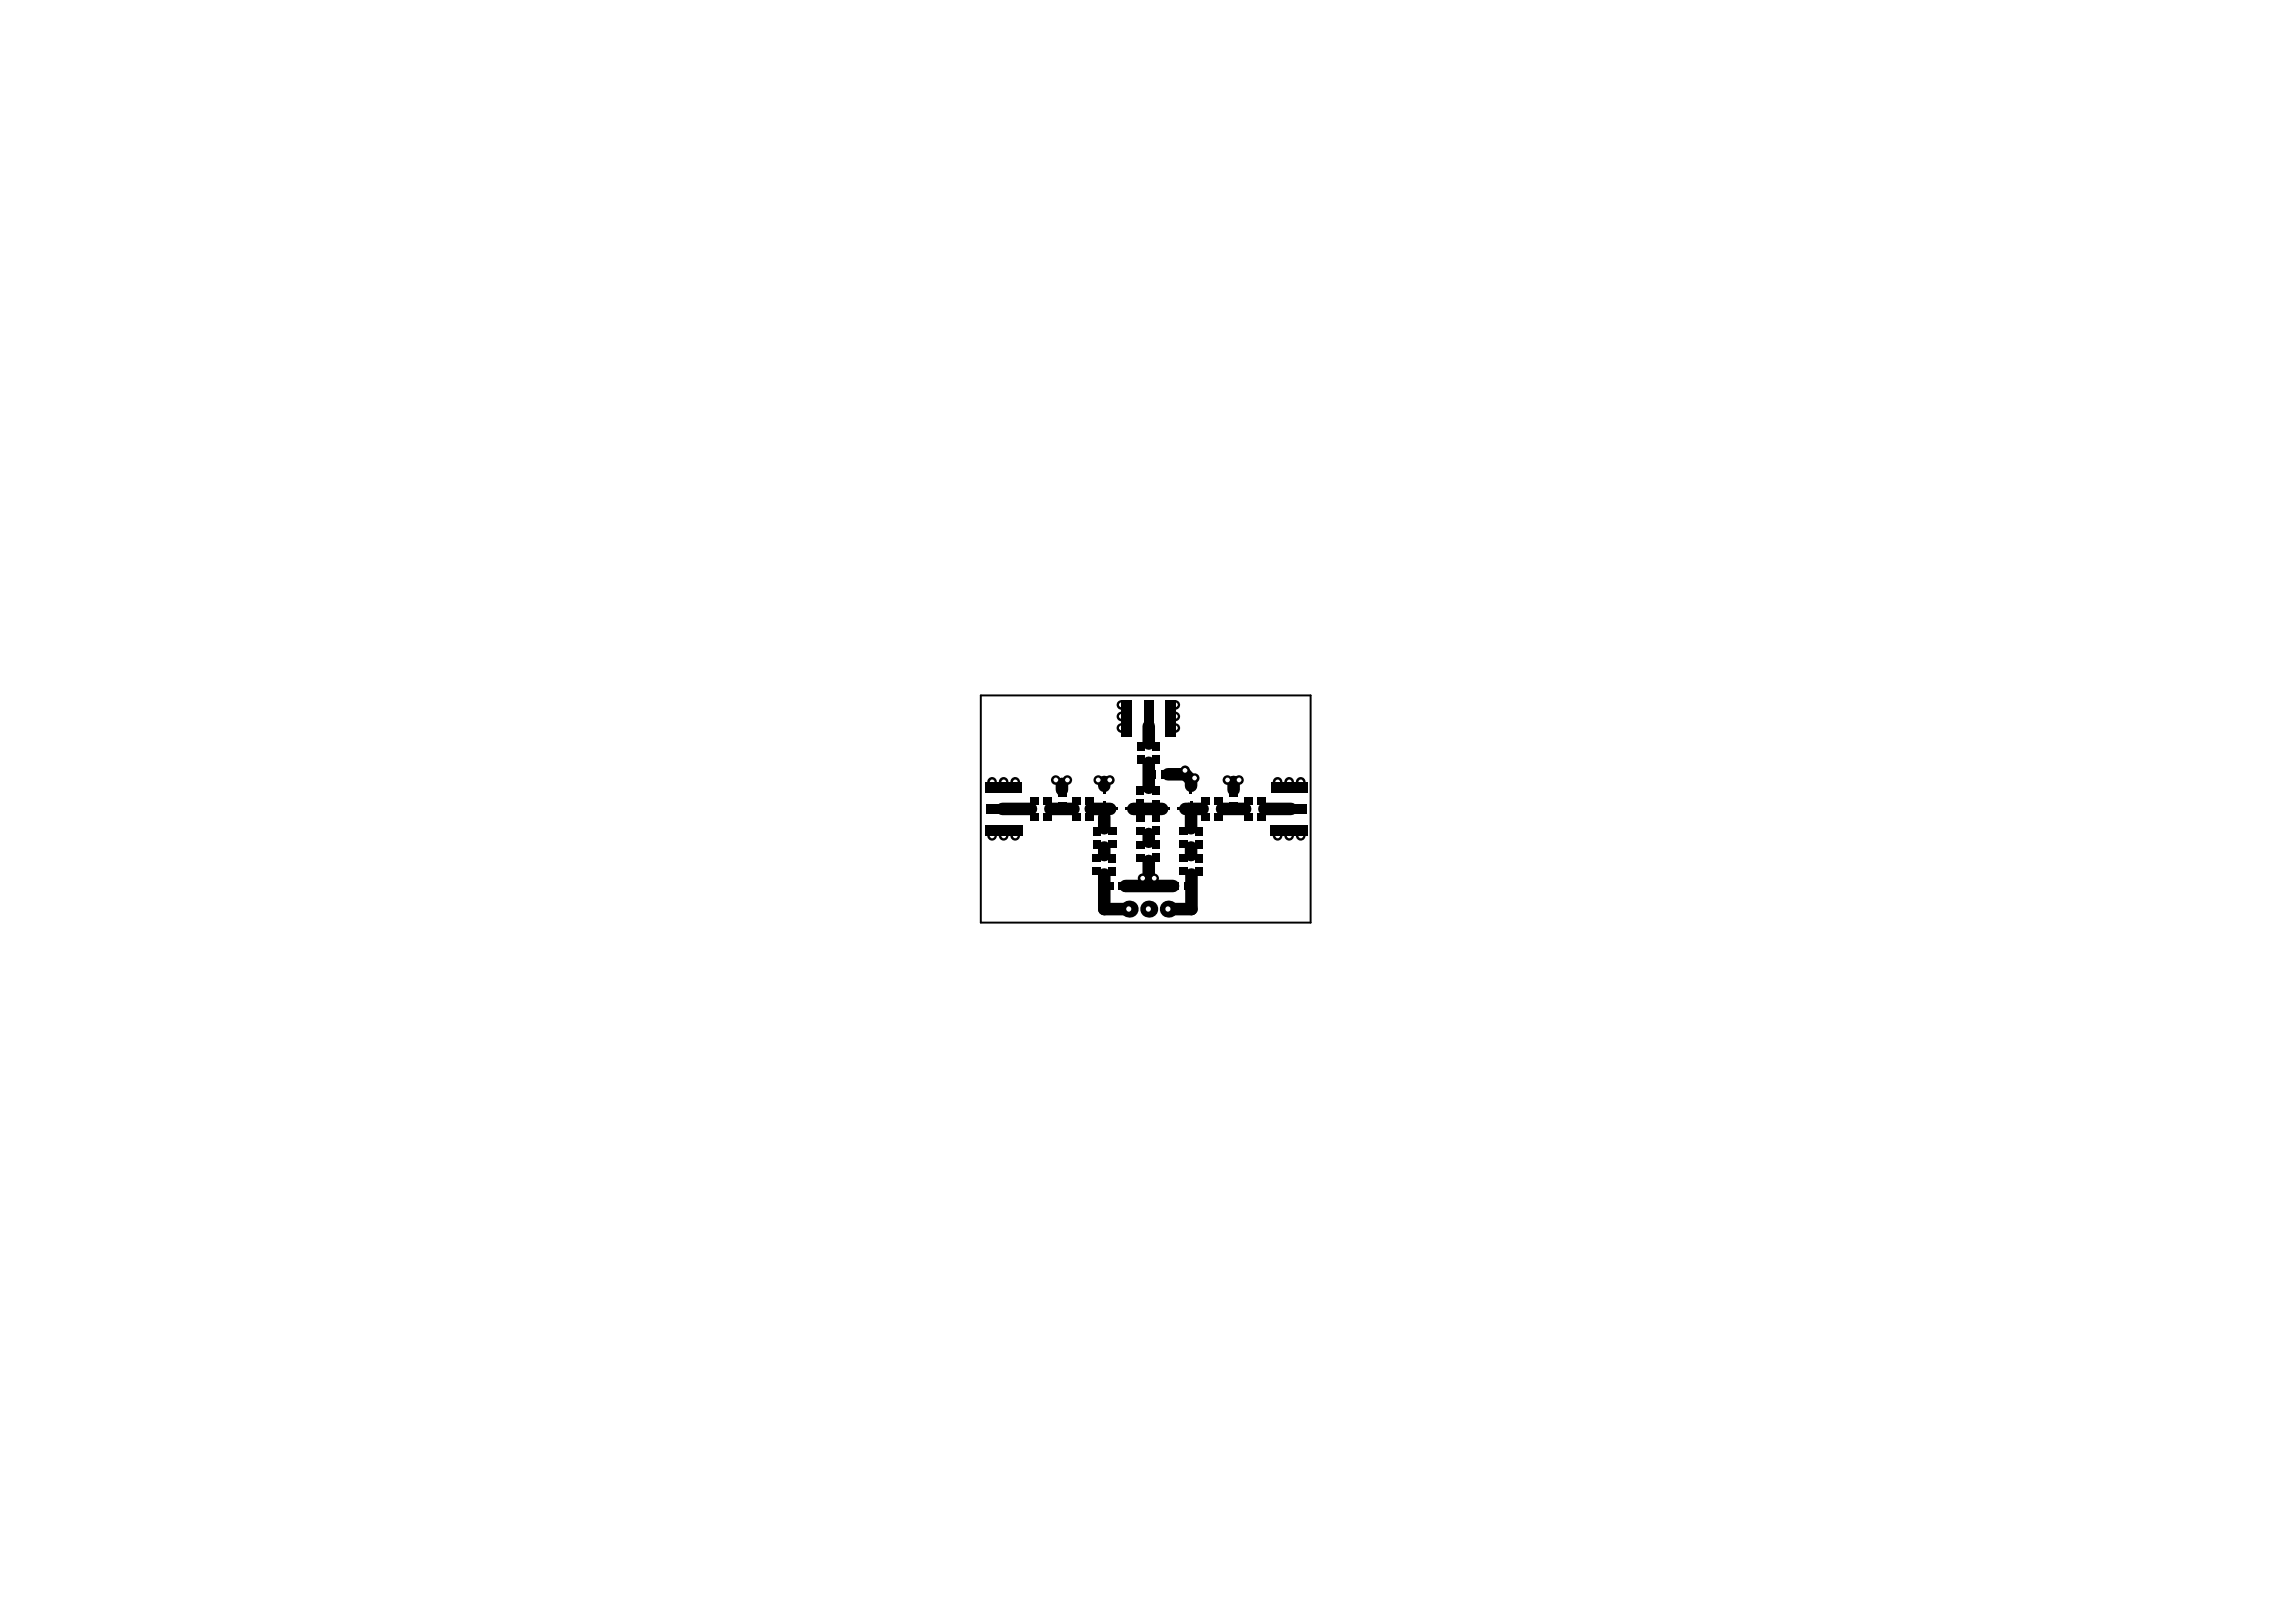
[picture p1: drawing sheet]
<svg xmlns="http://www.w3.org/2000/svg" width="297mm" height="210mm" viewBox="0 0 297 210" stroke-linecap="round" stroke-linejoin="round" font-family="sans-serif">
<path d="M126.9 90h42.7v29.4h-42.7z" fill="none" stroke="#000" stroke-width=".25"/>
<g fill="#fff">
<circle cx="154.5" cy="100.7" r=".3"/>
<circle cx="153.3" cy="99.7" r=".3"/>
<circle cx="158.8" cy="100.9" r=".3"/>
<circle cx="160.3" cy="100.9" r=".3"/>
<circle cx="145.1" cy="94.2" r=".3"/>
<circle cx="145.1" cy="92.7" r=".3"/>
<circle cx="145.1" cy="91.2" r=".3"/>
<circle cx="152.1" cy="91.2" r=".3"/>
<circle cx="152.1" cy="92.7" r=".3"/>
<circle cx="152.1" cy="94.2" r=".3"/>
<circle cx="165.3" cy="101.2" r=".3"/>
<circle cx="166.8" cy="101.2" r=".3"/>
<circle cx="168.3" cy="101.2" r=".3"/>
<circle cx="165.3" cy="108.2" r=".3"/>
<circle cx="166.8" cy="108.2" r=".3"/>
<circle cx="168.3" cy="108.2" r=".3"/>
<circle cx="128.4" cy="108.2" r=".3"/>
<circle cx="129.9" cy="108.2" r=".3"/>
<circle cx="131.4" cy="108.2" r=".3"/>
<circle cx="128.4" cy="101.2" r=".3"/>
<circle cx="129.9" cy="101.2" r=".3"/>
<circle cx="131.4" cy="101.2" r=".3"/>
<circle cx="136.6" cy="100.9" r=".3"/>
<circle cx="138.1" cy="100.9" r=".3"/>
<circle cx="142.1" cy="100.9" r=".3"/>
<circle cx="147.8" cy="113.6" r=".3"/>
<circle cx="149.3" cy="113.6" r=".3"/>
<circle cx="143.6" cy="100.9" r=".3"/>
</g>
<g fill="none" stroke="#000" stroke-width="1.6">
<path d="M148.6 94v2.2M148.6 98.7v3.2M129.7 104.7h3.7M135.9 104.7h3M137.4 101.4v.8M141.1 104.7h2.5M142.9 113.2v4.4h3.1M142.9 101.2v.5M142.9 105.7v1.5M142.9 109.7v1M145.6 114.7h6.2M146.6 104.7h3.7"/>
<path d="M148.6 107.9v1M148.6 111.4v2.3M151.1 100.2h2.3l.7 .8v.7M153.4 104.7h.4l.3 .2v2.3M154.1 109.7v1M154.1 113.2v4.4h-2.9M154.2 104.7h1.4M158.1 104.7h3M159.6 101.2v1M163.6 104.7h3.4"/>
</g>
<circle cx="154.6" cy="100.7" r=".62" fill="#000"/>
<circle cx="154.5" cy="100.7" r=".3" fill="#fff"/>
<circle cx="153.3" cy="99.7" r=".62" fill="#000"/>
<circle cx="153.3" cy="99.7" r=".3" fill="#fff"/>
<circle cx="158.8" cy="100.9" r=".62" fill="#000"/>
<circle cx="158.8" cy="100.9" r=".3" fill="#fff"/>
<circle cx="160.3" cy="100.9" r=".62" fill="#000"/>
<circle cx="160.3" cy="100.9" r=".3" fill="#fff"/>
<circle cx="145.1" cy="94.2" r=".62" fill="#000"/>
<circle cx="145.1" cy="94.2" r=".3" fill="#fff"/>
<circle cx="145.1" cy="92.7" r=".62" fill="#000"/>
<circle cx="145.1" cy="92.7" r=".3" fill="#fff"/>
<circle cx="145.1" cy="91.2" r=".62" fill="#000"/>
<circle cx="145.1" cy="91.2" r=".3" fill="#fff"/>
<circle cx="152.1" cy="91.2" r=".62" fill="#000"/>
<circle cx="152.1" cy="91.2" r=".3" fill="#fff"/>
<circle cx="152.1" cy="92.7" r=".62" fill="#000"/>
<circle cx="152.1" cy="92.7" r=".3" fill="#fff"/>
<circle cx="152.1" cy="94.2" r=".62" fill="#000"/>
<circle cx="152.1" cy="94.2" r=".3" fill="#fff"/>
<circle cx="165.3" cy="101.2" r=".62" fill="#000"/>
<circle cx="165.3" cy="101.2" r=".3" fill="#fff"/>
<circle cx="166.8" cy="101.2" r=".62" fill="#000"/>
<circle cx="166.8" cy="101.2" r=".3" fill="#fff"/>
<circle cx="168.3" cy="101.2" r=".62" fill="#000"/>
<circle cx="168.3" cy="101.2" r=".3" fill="#fff"/>
<circle cx="165.3" cy="108.2" r=".62" fill="#000"/>
<circle cx="165.3" cy="108.2" r=".3" fill="#fff"/>
<circle cx="166.8" cy="108.2" r=".62" fill="#000"/>
<circle cx="166.8" cy="108.2" r=".3" fill="#fff"/>
<circle cx="168.3" cy="108.2" r=".62" fill="#000"/>
<circle cx="168.3" cy="108.2" r=".3" fill="#fff"/>
<circle cx="128.3" cy="108.2" r=".62" fill="#000"/>
<circle cx="128.4" cy="108.2" r=".3" fill="#fff"/>
<circle cx="129.8" cy="108.2" r=".62" fill="#000"/>
<circle cx="129.9" cy="108.2" r=".3" fill="#fff"/>
<circle cx="131.3" cy="108.2" r=".62" fill="#000"/>
<circle cx="131.4" cy="108.2" r=".3" fill="#fff"/>
<circle cx="128.3" cy="101.2" r=".62" fill="#000"/>
<circle cx="128.4" cy="101.2" r=".3" fill="#fff"/>
<circle cx="129.8" cy="101.2" r=".62" fill="#000"/>
<circle cx="129.9" cy="101.2" r=".3" fill="#fff"/>
<circle cx="131.3" cy="101.2" r=".62" fill="#000"/>
<circle cx="131.4" cy="101.2" r=".3" fill="#fff"/>
<circle cx="136.6" cy="100.9" r=".62" fill="#000"/>
<circle cx="136.6" cy="100.9" r=".3" fill="#fff"/>
<circle cx="138.1" cy="100.9" r=".62" fill="#000"/>
<circle cx="138.1" cy="100.9" r=".3" fill="#fff"/>
<circle cx="142.1" cy="100.9" r=".62" fill="#000"/>
<circle cx="142.1" cy="100.9" r=".3" fill="#fff"/>
<circle cx="147.8" cy="113.7" r=".62" fill="#000"/>
<circle cx="147.8" cy="113.6" r=".3" fill="#fff"/>
<circle cx="149.3" cy="113.7" r=".62" fill="#000"/>
<circle cx="149.3" cy="113.6" r=".3" fill="#fff"/>
<circle cx="143.6" cy="100.9" r=".62" fill="#000"/>
<circle cx="143.6" cy="100.9" r=".3" fill="#fff"/>
<circle cx="151.2" cy="117.6" r="1.1" fill="#000"/>
<circle cx="151.1" cy="117.6" r=".34" fill="#fff"/>
<circle cx="146.1" cy="117.6" r="1.1" fill="#000"/>
<circle cx="146" cy="117.6" r=".34" fill="#fff"/>
<circle cx="148.6" cy="117.6" r="1.1" fill="#000"/>
<circle cx="148.6" cy="117.6" r=".34" fill="#fff"/>
<g fill="#000">
<path d="M145.1 90.6h1.4v4.8h-1.4z" fill-rule="evenodd"/>
<path d="M147.1 97.7h1v1.1h-1z" fill-rule="evenodd"/>
<path d="M147.1 96h1v1.1h-1z" fill-rule="evenodd"/>
<path d="M148 90.7h1.2v4.2h-1.2z" fill-rule="evenodd"/>
<path d="M149.1 97.7h1v1.2h-1z" fill-rule="evenodd"/>
<path d="M149.1 96h1v1.2h-1z" fill-rule="evenodd"/>
<path d="M150.7 90.6h1.4v4.8h-1.4z" fill-rule="evenodd"/>
<path d="M127.5 106.8h4.8v1.4h-4.8z" fill-rule="evenodd"/>
<path d="M127.5 101.2h4.8v1.3h-4.8z" fill-rule="evenodd"/>
<path d="M127.6 104h4.2v1.3h-4.2z" fill-rule="evenodd"/>
<path d="M133.2 105.2h1.1v1h-1.1z" fill-rule="evenodd"/>
<path d="M133.2 103.2h1.1v1h-1.1z" fill-rule="evenodd"/>
<path d="M135 105.2h1v1h-1z" fill-rule="evenodd"/>
<path d="M135 103.2h1v1h-1z" fill-rule="evenodd"/>
<path d="M136.9 102.1h1v1h-1z" fill-rule="evenodd"/>
<path d="M136.9 103.8h1v1h-1z" fill-rule="evenodd"/>
<path d="M138.7 105.2h1.1v1h-1.1z" fill-rule="evenodd"/>
<path d="M138.7 103.2h1.1v1h-1.1z" fill-rule="evenodd"/>
<path d="M140.4 105.2h1.1v1h-1.1z" fill-rule="evenodd"/>
<path d="M140.4 103.2h1.1v1h-1.1z" fill-rule="evenodd"/>
<path d="M141.4 108.7h1v1.1h-1z" fill-rule="evenodd"/>
<path d="M141.4 107h1v1.1h-1z" fill-rule="evenodd"/>
<path d="M141.3 110.6h1.1v.9h-1.1z" fill-rule="evenodd"/>
<path d="M141.3 112.3h1.1v1h-1.1z" fill-rule="evenodd"/>
<path d="M142.7 103.7h.3v.3h-.3z" fill-rule="evenodd"/>
<path d="M142.7 102.4h.3v.3h-.3z" fill-rule="evenodd"/>
<path d="M143 114.2h1.1v1h-1.1z" fill-rule="evenodd"/>
<path d="M143.4 110.5h1v1.1h-1z" fill-rule="evenodd"/>
<path d="M143.4 112.2h1v1.1h-1z" fill-rule="evenodd"/>
<path d="M143.3 108.8h1.1v.9h-1.1z" fill-rule="evenodd"/>
<path d="M143.3 107.1h1.1v1h-1.1z" fill-rule="evenodd"/>
<path d="M144.3 104.5h.3v.4h-.3z" fill-rule="evenodd"/>
<path d="M144.7 114.2h1.1v1h-1.1z" fill-rule="evenodd"/>
<path d="M145.6 104.5h.4v.4h-.4z" fill-rule="evenodd"/>
<path d="M147 103.5h1v1.1h-1z" fill-rule="evenodd"/>
<path d="M147 101.8h1v1.1h-1z" fill-rule="evenodd"/>
<path d="M147 108.8h1.1v1h-1.1z" fill-rule="evenodd"/>
<path d="M147 107h1.1v1h-1.1z" fill-rule="evenodd"/>
<path d="M147 105.3h1.1v1h-1.1z" fill-rule="evenodd"/>
<path d="M147 110.5h1.1v1h-1.1z" fill-rule="evenodd"/>
<path d="M148.5 99.6h1v1.1h-1z" fill-rule="evenodd"/>
<path d="M149 103.5h1v1.1h-1z" fill-rule="evenodd"/>
<path d="M149 101.8h1v1.1h-1z" fill-rule="evenodd"/>
<path d="M149.1 108.8h1v1.1h-1z" fill-rule="evenodd"/>
<path d="M149.1 107h1v1.1h-1z" fill-rule="evenodd"/>
<path d="M149.1 105.3h1v1.1h-1z" fill-rule="evenodd"/>
<path d="M149.1 110.5h1v1.1h-1z" fill-rule="evenodd"/>
<path d="M150.2 99.6h1v1.1h-1z" fill-rule="evenodd"/>
<path d="M151 104.5h.4v.4h-.4z" fill-rule="evenodd"/>
<path d="M151.5 114.2h1v1h-1z" fill-rule="evenodd"/>
<path d="M152.3 104.5h.4v.4h-.4z" fill-rule="evenodd"/>
<path d="M153.2 114.2h1v1h-1z" fill-rule="evenodd"/>
<path d="M152.6 108.8h1.1v.9h-1.1z" fill-rule="evenodd"/>
<path d="M152.6 107.1h1.1v1h-1.1z" fill-rule="evenodd"/>
<path d="M152.6 112.3h1.1v1h-1.1z" fill-rule="evenodd"/>
<path d="M152.6 110.6h1.1v.9h-1.1z" fill-rule="evenodd"/>
<path d="M153.9 103.7h.4v.3h-.4z" fill-rule="evenodd"/>
<path d="M153.9 102.4h.3v.3h-.3z" fill-rule="evenodd"/>
<path d="M154.6 112.2h1v1.1h-1z" fill-rule="evenodd"/>
<path d="M154.6 108.7h1v1.1h-1z" fill-rule="evenodd"/>
<path d="M154.6 107h1v1.1h-1z" fill-rule="evenodd"/>
<path d="M154.6 110.5h1v1.1h-1z" fill-rule="evenodd"/>
<path d="M155.4 105.2h1.2v1h-1.2z" fill-rule="evenodd"/>
<path d="M155.4 103.2h1.2v1h-1.2z" fill-rule="evenodd"/>
<path d="M157.1 105.2h1.1v1h-1.1z" fill-rule="evenodd"/>
<path d="M157.1 103.2h1.1v1h-1.1z" fill-rule="evenodd"/>
<path d="M159.1 103.8h1.1v1h-1.1z" fill-rule="evenodd"/>
<path d="M159.1 102.1h1.1v1h-1.1z" fill-rule="evenodd"/>
<path d="M160.9 105.2h1.1v1h-1.1z" fill-rule="evenodd"/>
<path d="M160.9 103.2h1.1v1h-1.1z" fill-rule="evenodd"/>
<path d="M162.6 105.2h1.1v1h-1.1z" fill-rule="evenodd"/>
<path d="M162.6 103.2h1.1v1h-1.1z" fill-rule="evenodd"/>
<path d="M164.9 104h4.2v1.3h-4.2z" fill-rule="evenodd"/>
<path d="M164.4 106.8h4.8v1.4h-4.8z" fill-rule="evenodd"/>
<path d="M164.4 101.2h4.8v1.4h-4.8z" fill-rule="evenodd"/>
</g>
</svg>
